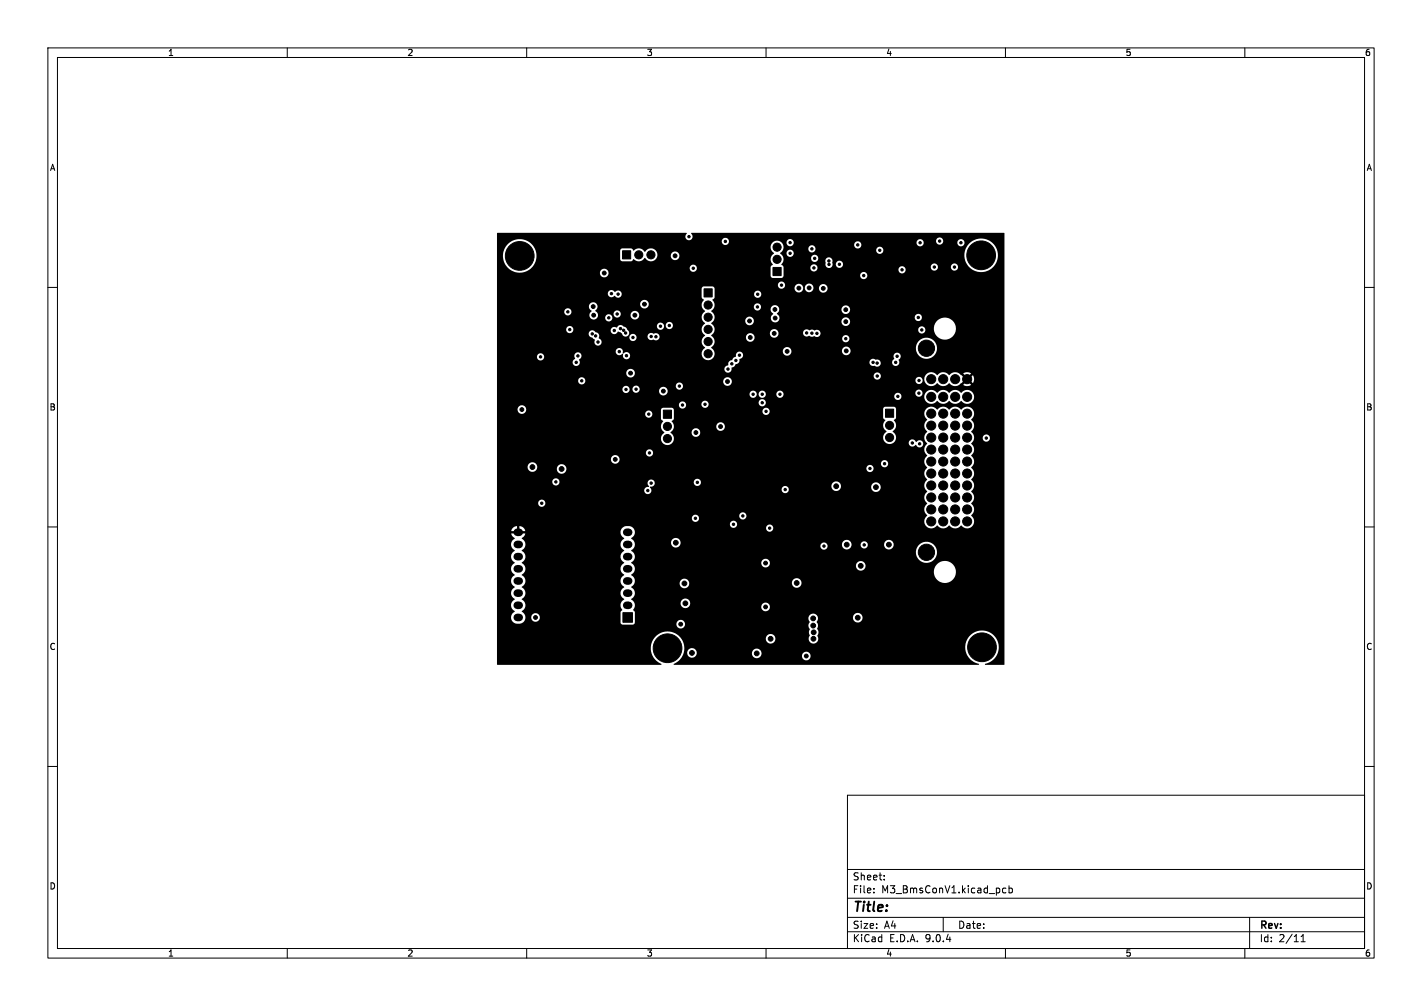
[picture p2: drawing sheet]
<svg xmlns="http://www.w3.org/2000/svg" width="297mm" height="210mm" viewBox="0 0 297 210" stroke-linecap="round" stroke-linejoin="round" font-family="sans-serif">
<defs><g id="words">
<text font-size="2.8" x="178" y="190.9">Title:</text>
<g font-size="2.1">
<text x="178" y="184">Sheet:</text>
<text x="178" y="186.7">File:</text>
<text x="184.1" y="186.7">M3_BmsConV1.kicad_pcb</text>
<text x="178" y="196.9">KiCad</text>
<text x="178" y="194.1">Size:</text>
<text x="184.7" y="194.1">A4</text>
<text x="185.7" y="196.9">E.D.A.</text>
<text x="193.3" y="196.9">9.0.4</text>
<text x="200" y="194.1">Date:</text>
<text x="263" y="194.3">Rev:</text>
<text x="263" y="196.9">Id:</text>
<text x="267.1" y="196.9">2/11</text>
</g>
<g font-size="1.8">
<text x="35" y="11.9">1</text>
<text x="85" y="11.9">2</text>
<text x="135" y="11.9">3</text>
<text x="185" y="11.9">4</text>
<text x="235" y="11.9">5</text>
<text x="285" y="11.9">6</text>
<text x="10.3" y="35.9">A</text>
<text x="285.4" y="35.9">A</text>
<text x="10.3" y="85.9">B</text>
<text x="285.3" y="85.9">B</text>
<text x="10.3" y="135.9">C</text>
<text x="285.3" y="135.9">C</text>
<text x="10.3" y="185.9">D</text>
<text x="285.3" y="185.9">D</text>
<text x="35" y="199.9">1</text>
<text x="85" y="199.9">2</text>
<text x="135" y="199.9">3</text>
<text x="185" y="199.9">4</text>
<text x="235" y="199.9">5</text>
<text x="285" y="199.9">6</text>
</g>
</g></defs>
<g fill="none" stroke="#000" stroke-width=".21">
<path d="M10 10h277v190h-277zM12 12h273v186h-273zM60 10v2M110 10v2M160 10v2M210 10v2M260 10v2M10 60h2M285 60h2M10 110h2M285 110h2M10 160h2"/>
<path d="M177 166h108v32h-108zM285 160h2M60 198v2M110 198v2M160 198v2M177 194.5h108M177 191.5h108M177 187.5h108M177 181.5h108M182.5 186.3v.1M182.5 185.5v.1M184.7 183.6v.1"/>
<path d="M184.7 182.8v.1M197 191.5v3M210 198v2M210.1 185.5l-.4-.1-.3 .3 .1 .6h.6M210.7 185.5l.5-.1 .3 .3-.2 .6h-.6M210.7 184.9v1.5M260 198v2M261 191.5v6.5M271.7 196.6h.9M271.7 195.5l.5-.4v1.5"/>
</g>
<g fill="#000" stroke="#000" stroke-width=".21">
<path d="M130 52.4h1.7v1.7h-1.7zM161.4 55.8h1.8v1.7h-1.8zM147 60.3h1.7v1.7h-1.7zM138.5 85.6h1.7v1.7h-1.7zM184.9 85.4h1.7v1.7h-1.7zM130.1 127.9h2v2h-2z"/>
<circle cx="106.3" cy="53.4" r=".4"/>
<circle cx="107" cy="55" r=".4"/>
<circle cx="107" cy="51.8" r=".4"/>
<circle cx="108.5" cy="53.4" r="3"/>
<circle cx="108.5" cy="51.2" r=".4"/>
<circle cx="108.5" cy="55.7" r=".4"/>
<circle cx="110.1" cy="55" r=".4"/>
<circle cx="110.1" cy="51.8" r=".4"/>
<circle cx="110.8" cy="53.4" r=".4"/>
<circle cx="126.2" cy="57" r=".4"/>
<circle cx="133.4" cy="53.2" r=".85"/>
<circle cx="136" cy="53.2" r=".85"/>
<circle cx="141" cy="53.4" r=".4"/>
<circle cx="143.9" cy="49.4" r=".25"/>
<circle cx="144.8" cy="56" r=".25"/>
<circle cx="151.5" cy="50.4" r=".25"/>
<circle cx="162.3" cy="51.6" r=".85"/>
<circle cx="162.3" cy="54.1" r=".85"/>
<circle cx="163.2" cy="59.5" r=".25"/>
<circle cx="165" cy="52.9" r=".25"/>
<circle cx="165" cy="50.7" r=".25"/>
<circle cx="169.6" cy="51.9" r=".25"/>
<circle cx="170" cy="55.9" r=".25"/>
<circle cx="170.2" cy="53.9" r=".25"/>
<circle cx="173.1" cy="54.5" r=".25"/>
<circle cx="173.1" cy="55.2" r=".25"/>
<circle cx="175.3" cy="55.2" r=".25"/>
<circle cx="179.2" cy="51.1" r=".25"/>
<circle cx="180.4" cy="57.5" r=".25"/>
<circle cx="183.7" cy="52.2" r=".25"/>
<circle cx="188.4" cy="56.3" r=".25"/>
<circle cx="192.2" cy="50.7" r=".25"/>
<circle cx="195.1" cy="55.7" r=".25"/>
<circle cx="196.3" cy="50.3" r=".25"/>
<circle cx="199.3" cy="55.8" r=".25"/>
<circle cx="200.7" cy="50.7" r=".25"/>
<circle cx="202.7" cy="53.3" r=".4"/>
<circle cx="203.3" cy="54.9" r=".4"/>
<circle cx="203.3" cy="51.7" r=".4"/>
<circle cx="204.9" cy="53.3" r="3"/>
<circle cx="204.9" cy="51" r=".4"/>
<circle cx="204.9" cy="55.6" r=".4"/>
<circle cx="206.5" cy="54.9" r=".4"/>
<circle cx="206.5" cy="51.7" r=".4"/>
<circle cx="207.2" cy="53.3" r=".4"/>
<circle cx="112.9" cy="74.5" r=".25"/>
<circle cx="118.6" cy="65.1" r=".25"/>
<circle cx="119" cy="68.8" r=".25"/>
<circle cx="120.4" cy="75.6" r=".25"/>
<circle cx="120.7" cy="74.3" r=".25"/>
<circle cx="121.5" cy="79.5" r=".25"/>
<circle cx="123.7" cy="69.7" r=".25"/>
<circle cx="123.9" cy="64" r=".4"/>
<circle cx="124" cy="65.8" r=".4"/>
<circle cx="124.4" cy="70.1" r=".25"/>
<circle cx="124.9" cy="71.4" r=".25"/>
<circle cx="127.1" cy="66.4" r=".25"/>
<circle cx="127.7" cy="61.3" r=".25"/>
<circle cx="128.3" cy="69" r=".25"/>
<circle cx="128.9" cy="65.6" r=".25"/>
<circle cx="129.1" cy="61.4" r=".25"/>
<circle cx="129.4" cy="73.4" r=".25"/>
<circle cx="129.6" cy="68.6" r=".25"/>
<circle cx="130.3" cy="68.9" r=".25"/>
<circle cx="130.7" cy="69.5" r=".25"/>
<circle cx="130.8" cy="74.3" r=".25"/>
<circle cx="131.7" cy="77.9" r=".4"/>
<circle cx="132.2" cy="70.4" r=".25"/>
<circle cx="132.6" cy="65.8" r=".4"/>
<circle cx="134.6" cy="63.5" r=".4"/>
<circle cx="136" cy="70.3" r=".25"/>
<circle cx="137" cy="70.3" r=".25"/>
<circle cx="137.9" cy="68.1" r=".25"/>
<circle cx="139.8" cy="67.9" r=".25"/>
<circle cx="147.9" cy="71.3" r=".85"/>
<circle cx="147.9" cy="68.8" r=".85"/>
<circle cx="147.9" cy="73.8" r=".85"/>
<circle cx="147.9" cy="66.2" r=".85"/>
<circle cx="147.9" cy="63.7" r=".85"/>
<circle cx="152" cy="79.6" r=".4"/>
<circle cx="152.1" cy="77" r=".25"/>
<circle cx="152.8" cy="75.9" r=".25"/>
<circle cx="153.7" cy="75.3" r=".25"/>
<circle cx="154.5" cy="74.1" r=".25"/>
<circle cx="156.5" cy="67" r=".4"/>
<circle cx="156.7" cy="70.4" r=".4"/>
<circle cx="158.2" cy="64.1" r=".25"/>
<circle cx="158.2" cy="61.4" r=".25"/>
<circle cx="159.9" cy="72.1" r=".4"/>
<circle cx="160.3" cy="68.4" r=".4"/>
<circle cx="161.7" cy="69.6" r=".4"/>
<circle cx="161.9" cy="64.6" r=".4"/>
<circle cx="161.9" cy="66.4" r=".4"/>
<circle cx="164.4" cy="73.4" r=".4"/>
<circle cx="166.9" cy="60.2" r=".4"/>
<circle cx="168.5" cy="69.5" r=".25"/>
<circle cx="169" cy="60.1" r=".4"/>
<circle cx="169.6" cy="69.6" r=".25"/>
<circle cx="170.6" cy="69.6" r=".25"/>
<circle cx="172" cy="60.2" r=".4"/>
<circle cx="174.9" cy="73.2" r=".4"/>
<circle cx="176.6" cy="64.7" r=".4"/>
<circle cx="176.6" cy="70.7" r=".25"/>
<circle cx="176.7" cy="67.1" r=".4"/>
<circle cx="176.7" cy="73.3" r=".4"/>
<circle cx="182.3" cy="75.6" r=".25"/>
<circle cx="183.2" cy="75.8" r=".25"/>
<circle cx="183.2" cy="78.5" r=".25"/>
<circle cx="187.1" cy="75.6" r=".25"/>
<circle cx="187.4" cy="74.4" r=".25"/>
<circle cx="191.8" cy="66.3" r=".25"/>
<circle cx="191.9" cy="79.4" r=".25"/>
<circle cx="192.5" cy="68.9" r=".25"/>
<circle cx="193.5" cy="72.7" r="1.7"/>
<circle cx="194.5" cy="79.1" r=".95"/>
<circle cx="197" cy="79.1" r=".95"/>
<circle cx="199.5" cy="79.1" r=".95"/>
<circle cx="202" cy="79.1" r=".95"/>
<circle cx="109" cy="85.5" r=".4"/>
<circle cx="111.2" cy="97.5" r=".5"/>
<circle cx="117.3" cy="97.9" r=".5"/>
<circle cx="122" cy="98" r=".5"/>
<circle cx="128.5" cy="95.9" r=".4"/>
<circle cx="130.8" cy="81.3" r=".25"/>
<circle cx="132.8" cy="81.3" r=".25"/>
<circle cx="135.5" cy="86.5" r=".25"/>
<circle cx="135.6" cy="94.5" r=".25"/>
<circle cx="138.5" cy="81.6" r=".4"/>
<circle cx="139.4" cy="91.6" r=".85"/>
<circle cx="139.4" cy="89" r=".85"/>
<circle cx="141.9" cy="80.6" r=".25"/>
<circle cx="142.5" cy="84.6" r=".25"/>
<circle cx="145.3" cy="90.3" r=".4"/>
<circle cx="147.2" cy="84.4" r=".25"/>
<circle cx="148.6" cy="81.1" r=".4"/>
<circle cx="148.7" cy="89.1" r=".4"/>
<circle cx="150.5" cy="89.1" r=".4"/>
<circle cx="157.3" cy="82.3" r=".25"/>
<circle cx="159.2" cy="84.1" r=".25"/>
<circle cx="159.2" cy="82.3" r=".25"/>
<circle cx="160" cy="85.9" r=".25"/>
<circle cx="162.9" cy="82.3" r=".25"/>
<circle cx="181.7" cy="97.8" r=".25"/>
<circle cx="184.7" cy="96.8" r=".25"/>
<circle cx="185.8" cy="88.8" r=".85"/>
<circle cx="185.8" cy="91.3" r=".85"/>
<circle cx="187.5" cy="82.7" r=".25"/>
<circle cx="190.6" cy="92.5" r=".25"/>
<circle cx="191.9" cy="82.1" r=".25"/>
<circle cx="192.1" cy="92.7" r=".25"/>
<circle cx="194.5" cy="96.3" r=".95"/>
<circle cx="194.5" cy="91.3" r=".95"/>
<circle cx="194.5" cy="93.8" r=".95"/>
<circle cx="194.5" cy="82.8" r=".95"/>
<circle cx="194.5" cy="88.8" r=".95"/>
<circle cx="194.5" cy="98.8" r=".95"/>
<circle cx="194.5" cy="86.3" r=".95"/>
<circle cx="197" cy="96.3" r=".95"/>
<circle cx="197" cy="91.3" r=".95"/>
<circle cx="197" cy="88.8" r=".95"/>
<circle cx="197" cy="98.8" r=".95"/>
<circle cx="197" cy="93.8" r=".95"/>
<circle cx="197" cy="82.8" r=".95"/>
<circle cx="197" cy="86.3" r=".95"/>
<circle cx="199.5" cy="91.3" r=".95"/>
<circle cx="199.5" cy="96.3" r=".95"/>
<circle cx="199.5" cy="88.8" r=".95"/>
<circle cx="199.5" cy="98.8" r=".95"/>
<circle cx="199.5" cy="93.8" r=".95"/>
<circle cx="199.5" cy="82.8" r=".95"/>
<circle cx="199.5" cy="86.3" r=".95"/>
<circle cx="202" cy="91.3" r=".95"/>
<circle cx="202" cy="96.3" r=".95"/>
<circle cx="202" cy="98.8" r=".95"/>
<circle cx="202" cy="82.8" r=".95"/>
<circle cx="202" cy="88.8" r=".95"/>
<circle cx="202" cy="93.8" r=".95"/>
<circle cx="202" cy="86.3" r=".95"/>
<circle cx="206" cy="91.5" r=".25"/>
<circle cx="113.2" cy="105" r=".25"/>
<circle cx="116.1" cy="100.6" r=".25"/>
<circle cx="135.3" cy="102.4" r=".25"/>
<circle cx="135.4" cy="116" r=".5"/>
<circle cx="136" cy="100.8" r=".25"/>
<circle cx="141.1" cy="113.3" r=".5"/>
<circle cx="143.5" cy="112.5" r=".5"/>
<circle cx="143.7" cy="119.6" r=".5"/>
<circle cx="145.2" cy="108.2" r=".25"/>
<circle cx="145.7" cy="100.7" r=".25"/>
<circle cx="153.2" cy="109.5" r=".25"/>
<circle cx="155.2" cy="107.7" r=".25"/>
<circle cx="159.9" cy="117.5" r=".4"/>
<circle cx="160.7" cy="110.2" r=".25"/>
<circle cx="164" cy="102.2" r=".25"/>
<circle cx="172.1" cy="114" r=".25"/>
<circle cx="174.6" cy="101.5" r=".5"/>
<circle cx="176.8" cy="113.7" r=".5"/>
<circle cx="179.8" cy="118.1" r=".5"/>
<circle cx="180.5" cy="113.7" r=".25"/>
<circle cx="182.9" cy="101.7" r=".5"/>
<circle cx="185.7" cy="113.7" r=".5"/>
<circle cx="193.5" cy="115.3" r="1.7"/>
<circle cx="194.5" cy="103.8" r=".95"/>
<circle cx="194.5" cy="108.8" r=".95"/>
<circle cx="194.5" cy="106.3" r=".95"/>
<circle cx="194.5" cy="101.3" r=".95"/>
<circle cx="197" cy="103.8" r=".95"/>
<circle cx="197" cy="108.8" r=".95"/>
<circle cx="197" cy="106.3" r=".95"/>
<circle cx="197" cy="101.3" r=".95"/>
<circle cx="199.5" cy="103.8" r=".95"/>
<circle cx="199.5" cy="108.8" r=".95"/>
<circle cx="199.5" cy="101.3" r=".95"/>
<circle cx="199.5" cy="106.3" r=".95"/>
<circle cx="202" cy="103.8" r=".95"/>
<circle cx="202" cy="108.8" r=".95"/>
<circle cx="202" cy="106.3" r=".95"/>
<circle cx="202" cy="101.3" r=".95"/>
<circle cx="111.9" cy="128.9" r=".4"/>
<circle cx="135.8" cy="126.1" r=".5"/>
<circle cx="136.1" cy="121" r=".5"/>
<circle cx="136.5" cy="130.6" r=".4"/>
<circle cx="137.2" cy="135.3" r=".4"/>
<circle cx="137.8" cy="136.9" r=".4"/>
<circle cx="137.8" cy="133.7" r=".4"/>
<circle cx="139.4" cy="135.3" r="3"/>
<circle cx="139.4" cy="133.1" r=".4"/>
<circle cx="139.4" cy="137.6" r=".4"/>
<circle cx="141" cy="136.9" r=".4"/>
<circle cx="141" cy="133.7" r=".4"/>
<circle cx="141.7" cy="135.3" r=".4"/>
<circle cx="142.2" cy="130.3" r=".4"/>
<circle cx="143" cy="121.8" r=".5"/>
<circle cx="143.1" cy="126" r=".5"/>
<circle cx="144.5" cy="136.3" r=".5"/>
<circle cx="158.1" cy="136.4" r=".5"/>
<circle cx="159.9" cy="126.7" r=".4"/>
<circle cx="161" cy="133.4" r=".5"/>
<circle cx="161.1" cy="131.7" r=".5"/>
<circle cx="166.4" cy="121.7" r=".5"/>
<circle cx="168.4" cy="136.9" r=".4"/>
<circle cx="169.8" cy="129.1" r=".5"/>
<circle cx="169.8" cy="130.6" r=".5"/>
<circle cx="169.9" cy="133.4" r=".5"/>
<circle cx="169.9" cy="132" r=".5"/>
<circle cx="179.1" cy="129" r=".5"/>
<circle cx="202.8" cy="135.1" r=".4"/>
<circle cx="203.5" cy="133.5" r=".4"/>
<circle cx="203.5" cy="136.7" r=".4"/>
<circle cx="205.1" cy="135.1" r="3"/>
<circle cx="205.1" cy="137.4" r=".4"/>
<circle cx="205.1" cy="132.9" r=".4"/>
<circle cx="206.7" cy="133.5" r=".4"/>
<circle cx="206.7" cy="136.7" r=".4"/>
<circle cx="207.4" cy="135.1" r=".4"/>
</g>
<g fill="none" stroke="#000" stroke-width="1.6">
<path d="M108 118.7h.4M108 116.2h.4M108 113.7h.4M108 111.1h.4M130.9 118.7h.4M130.9 116.2h.4M130.9 113.7h.4M130.9 111.1h.4M108 126.4h.4M108 123.8h.4M108 121.3h.4M108 128.9h.4"/>
<path d="M130.9 126.4h.4M130.9 123.8h.4M130.9 121.3h.4"/>
</g>
<path d="M103.8 48.7l39.5-.1 .2 .1-.2 .2a.75 .75 0 0 0 .1 1.1 .75 .75 0 0 0 1.1-.1 .75 .75 0 0 0-.1-1.1l.1-.2 65.3 .1v90l-.1 .1h-3.9l-.1-.1a3.5 3.5 0 0 0 2.8-4.7 3.5 3.5 0 0 0-5.1-1.9 3.5 3.5 0 0 0-.9 5.4 3.7 3.7 0 0 0 2 1.1l-.1 .2h-63.6v-.2a3.5 3.5 0 0 0 2-2.2h.7l.1 .2a1 1 0 0 0 1 .7 1 1 0 0 0 .9-.8h11.5l.1 .2a1 1 0 0 0 .9 .7 1 1 0 0 0 .9-.5h8.6v.1a.9 .9 0 0 0 1.4 .7 .9 .9 0 0 0 0-1.5 .9 .9 0 0 0-1.4 .7l-8.5-.1a1 1 0 0 0-.8-1.4 1 1 0 0 0-1.2 1.1l-11.5-.1a1.01 1.01 0 0 0-1-1.1 1.01 1.01 0 0 0-1 1.1h-.7v-.2a3.5 3.5 0 0 0-.4-2.8h17.5l.1 .2a1.01 1.01 0 0 0 1.6 .5 1.01 1.01 0 0 0-.3-1.7 1.01 1.01 0 0 0-1.4 1h-17.5l-.1-.1a3.5 3.5 0 0 0-5.7-.1 3.5 3.5 0 0 0 1.6 5.5l-.2 .1h-34.1l-.1-25.2h2.9l.2 .7 .6 .7a1.39 1.39 0 0 0 0 2.5 1.42 1.42 0 0 0-.8 1.2 1.42 1.42 0 0 0 .8 1.3 1.42 1.42 0 0 0-.8 1.3 1.42 1.42 0 0 0 .8 1.3 1.42 1.42 0 0 0-.8 1.2 1.42 1.42 0 0 0 .8 1.3 1.42 1.42 0 0 0-.8 1.3 1.42 1.42 0 0 0 .8 1.2 1.34 1.34 0 0 0-.8 1.5 1.34 1.34 0 0 0 1.2 1.1h.8l.6-.3 .3-.5 .1-.6h1.2a.9 .9 0 0 0 1.3 .9 .9 .9 0 0 0 .3-1.5 .9 .9 0 0 0-1.5 .4l-.1 .2h-1.2l-.1-.6-.6-.6a1.43 1.43 0 0 0 0-2.5 1.42 1.42 0 0 0 .7-1.3 1.42 1.42 0 0 0-.7-1.3 1.42 1.42 0 0 0 .7-1.2 1.42 1.42 0 0 0-.7-1.3 1.42 1.42 0 0 0 .7-1.3 1.42 1.42 0 0 0-.7-1.2 1.42 1.42 0 0 0 .7-1.3 1.42 1.42 0 0 0-.7-1.3 1.42 1.42 0 0 0 .7-1.2 1.42 1.42 0 0 0-.7-1.3l.4-.4 .3-.6h-1v-.4h20.9v.2a1.42 1.42 0 0 0 .8 1.1v.2a1.39 1.39 0 0 0 0 2.4 1.42 1.42 0 0 0-.8 1.3 1.42 1.42 0 0 0 .8 1.3 1.42 1.42 0 0 0-.8 1.2 1.42 1.42 0 0 0 .8 1.3 1.42 1.42 0 0 0-.8 1.3 1.42 1.42 0 0 0 .8 1.3 1.42 1.42 0 0 0-.8 1.2 1.42 1.42 0 0 0 .8 1.3 1.46 1.46 0 0 0-.4 2.3l-.4 .4v2.1l.4 .5h2.1l.4-.2h8.8v.2a.9 .9 0 0 0 1.4 .7 .9 .9 0 0 0 0-1.6 .9 .9 0 0 0-1.4 .7h-8.8l.1-1h36.2l.2 .4a.44 .44 0 0 1-.1 .7l.1 .8a.55 .55 0 0 1-.1 .8l.1 .4a.72 .72 0 0 1-.1 1 1.03 1.03 0 0 0 1.4 1 1.03 1.03 0 0 0 .4-1.7 1.28 1.28 0 0 0 0-1.4l.2-.7-.3-.7 .2-.8h7.3l.1 .2a1.01 1.01 0 0 0 1.6 .5 1.01 1.01 0 0 0-.3-1.7 1.01 1.01 0 0 0-1.4 1h-7.3a1.01 1.01 0 0 0-1.1-.9 1.01 1.01 0 0 0-.9 1.1h-36.2v-1.4l-.4-.5a1.31 1.31 0 0 0 .4-1.3h9.5l.1 .2a1 1 0 0 0 1.7 .4h15.1v.2a.9 .9 0 0 0 1.4 .7 .9 .9 0 0 0 0-1.6 .9 .9 0 0 0-1.4 .7h-15.1a1.01 1.01 0 0 0-.5-1.6 1.01 1.01 0 0 0-1.3 1h-9.5l-.3-.5-.5-.4a1.42 1.42 0 0 0 .8-1.3 1.42 1.42 0 0 0-.8-1.3l.6-.6h9.5a1 1 0 0 0 1.1 .9 1 1 0 0 0 1-1h21.4v.2a1.01 1.01 0 0 0 1.7 .4 1.01 1.01 0 0 0-.3-1.6 1.01 1.01 0 0 0-1.4 1l-21.4-.1a1.01 1.01 0 0 0-1.1-.9 1.01 1.01 0 0 0-1 1.1h-9.5l.2-.5-.1-.6-.7-.8 .7-.8h62.5v.4a2.31 2.31 0 0 0 3.5 1.8 2.31 2.31 0 0 0 0-4 2.31 2.31 0 0 0-3.5 1.8h-62.5a1.66 1.66 0 0 0-.7-1.7h27.2v.1a.9 .9 0 0 0 .6 .8 .9 .9 0 0 0 .9-.2h18.3v.2a1.01 1.01 0 0 0 1.7 .5 1.01 1.01 0 0 0-.4-1.7 1.01 1.01 0 0 0-1.3 1h-18.3l.1-.1a.9 .9 0 0 0-.4-1.4 .9 .9 0 0 0-1.2 .8h-27.2a1.38 1.38 0 0 0 .3-2.3h59.2v.2a2.21 2.21 0 0 0 3.3 1.8 2.21 2.21 0 0 0 0-3.8 2.21 2.21 0 0 0-3.3 1.8h-59.2l-.3-.3 .2-.1a1.29 1.29 0 0 0 .6-1.4h7.5l.1 .2a1 1 0 0 0 1.6 .5h29.5l.1 .1a.75 .75 0 0 0 .9 .5 .75 .75 0 0 0 .5-.9h3l.1 .2a1.01 1.01 0 0 0 1 .7 1.01 1.01 0 0 0 .9-.9h1.9l.1 .2a.75 .75 0 0 0 .8 .5 .75 .75 0 0 0 .7-.7h3.3l.1 .2a1.01 1.01 0 0 0 1.6 .4 1.01 1.01 0 0 0-.3-1.6 1.01 1.01 0 0 0-1.4 1h-3.3v-.1a.75 .75 0 0 0-.9-.7 .75 .75 0 0 0-.7 .8h-1.8a1.01 1.01 0 0 0-1.1-1.1 1.01 1.01 0 0 0-1 1.1h-3a.75 .75 0 0 0-.8-.5 .75 .75 0 0 0-.7 .8h-29.5l.1-.2a1.01 1.01 0 0 0-.5-1.6 1.01 1.01 0 0 0-1.3 1.1h-7.5l-.3-.6-.5-.4a1.4 1.4 0 0 0 .5-2.1h27.7v.2a.75 .75 0 0 0 1.3 .3 .75 .75 0 0 0-.3-1.3 .75 .75 0 0 0-1 .8h-27.7l-.5-.4-1-.1a1.3 1.3 0 0 0-1.2 1.2h-20.9v-.1h1a1.29 1.29 0 0 0-1.2-1.1v.9h-.5l-.1-.9a1.3 1.3 0 0 0-1.1 1.1h1v.5h-1l.2 .6 .5 .4-.6 .6-.2 .6h-2.9v-4.1h48.6a.75 .75 0 0 0 1.2 .6 .75 .75 0 0 0 0-1.3 .75 .75 0 0 0-1.2 .6v.1h-48.6v-1.2h40.7a.75 .75 0 0 0 1 .6 .75 .75 0 0 0 .4-1.1h8.5v.1a.75 .75 0 0 0 1.3 .4 .75 .75 0 0 0-.3-1.3 .75 .75 0 0 0-1 .8l-8.6-.1a.75 .75 0 0 0-.8-.2 .75 .75 0 0 0-.5 .8h-40.7v-3.2h8.6v.2a.75 .75 0 0 0 1.3 .3 .75 .75 0 0 0-.3-1.3 .75 .75 0 0 0-1 .8h-8.6v-2.6h30.7l.1 .1a.75 .75 0 0 0 .9 .5 .75 .75 0 0 0 .5-.8h27.2l.1 .1a.75 .75 0 0 0 1.1 .4 .75 .75 0 0 0 .1-1.2h9.1l.1 .2a1 1 0 0 0 .9 .7 1 1 0 0 0 1-.7h6.3l.1 .2a1.01 1.01 0 0 0 1.6 .4 1.01 1.01 0 0 0-.3-1.6 1.01 1.01 0 0 0-1.4 1h-6.3a1.01 1.01 0 0 0-.9-1.3 1.01 1.01 0 0 0-1.1 1.1l-9.2-.1a.75 .75 0 0 0-1.2 .8h-27.2l-.3-.6 .4-.1a.75 .75 0 0 0 .7-.8h8.1v.1a.75 .75 0 0 0 1.3 .4 .75 .75 0 0 0-.3-1.3 .75 .75 0 0 0-1 .8h-8.1l-.1-.2a.78 .78 0 0 0-1.2-.3 .78 .78 0 0 0 .1 1.3h-.2a.75 .75 0 0 0-.9 .9h-30.7v-1.8h11.5l.1 .1a.75 .75 0 0 0 1.2 .4 .75 .75 0 0 0-.2-1.3 .75 .75 0 0 0-1.1 .8h-11.5v-3.1h6.4v.2a1 1 0 0 0 .9 .7 1 1 0 0 0 1-.5h4.2v.2a1 1 0 0 0 1.2 .7 1 1 0 0 0 .8-1h62.6l.1 .1a.75 .75 0 0 0 1.2 .4 .75 .75 0 0 0-.2-1.3 .75 .75 0 0 0-1.1 .8l-62.6-.1a1.01 1.01 0 0 0-1.1-.9 1.01 1.01 0 0 0-.9 1.1h-4.2l.1-.6-.2-.5h72v.1a.75 .75 0 0 0 1.3 .4 .75 .75 0 0 0-.3-1.3 .75 .75 0 0 0-1 .8h-72a1.01 1.01 0 0 0-1.2-.3 1.01 1.01 0 0 0-.6 1h-6.4v-1.8h23.8v.2a.9 .9 0 0 0 1.4 .7 .9 .9 0 0 0 0-1.6 .9 .9 0 0 0-1.4 .7h-23.8v-1.2h31.1v.2a.75 .75 0 0 0 1.3 .3 .75 .75 0 0 0-.3-1.3 .75 .75 0 0 0-1 .8h-31.1v-8.1h30.9l.1 .2a.75 .75 0 0 0 1.2 .3 .75 .75 0 0 0-.2-1.3 .75 .75 0 0 0-1.1 .8h-30.9v-1.1h4.3v.2a.9 .9 0 0 0 .9 .8 .9 .9 0 0 0 .9-.8h28.1l.1 1.8 .4 .5a1.57 1.57 0 0 0 .3 2.4 1.38 1.38 0 0 0-.4 2.1 1.38 1.38 0 0 0 2.1 0 1.38 1.38 0 0 0-.5-2.1l4.4-.1a.9 .9 0 0 0 1.3 .9 .9 .9 0 0 0 .3-1.5 .9 .9 0 0 0-1.5 .4l-.1 .2h-4.3l.5-.5 .2-.7h8.8a.9 .9 0 0 0 1.2 .9 .9 .9 0 0 0 .3-1.5 .9 .9 0 0 0-1.5 .4v.2h-8.8l-.5-1.1 .4-.5 .1-1.5h18.4l.1 .2a.75 .75 0 0 0 1.1 .4 .75 .75 0 0 0 .1-1.1h23.9l.1 1.8 .4 .4a1.57 1.57 0 0 0 .3 2.5 1.38 1.38 0 0 0-.6 1.8 1.38 1.38 0 0 0 1.8 .6h3.4v.2a.82 .82 0 0 0 1.5 .2 .79 .79 0 0 0 1.2 .4 .79 .79 0 0 0 .1-1.2 .79 .79 0 0 0-1.3 .2 .79 .79 0 0 0-.9-.6 .79 .79 0 0 0-.6 .8h-3.4h.1a1.42 1.42 0 0 0-.1-2.4 1.52 1.52 0 0 0 .3-2.4l.4-.5 .1-1h5.8l.2 .7 .5 .7a1.65 1.65 0 0 0 0 2.5 1.58 1.58 0 0 0 0 2.5 1.58 1.58 0 0 0 0 2.5 1.58 1.58 0 0 0 0 2.5 1.58 1.58 0 0 0 0 2.5 1.58 1.58 0 0 0 0 2.5 1.58 1.58 0 0 0 0 2.5 1.58 1.58 0 0 0 0 2.5 1.5 1.5 0 0 0-.2 2.3 1.5 1.5 0 0 0 2.3-.2 1.57 1.57 0 0 0 2.5 0 1.57 1.57 0 0 0 2.5 0 1.5 1.5 0 0 0 2.3 .2 1.5 1.5 0 0 0-.3-2.3 1.58 1.58 0 0 0 0-2.5 1.58 1.58 0 0 0 0-2.5 1.58 1.58 0 0 0 0-2.5 1.58 1.58 0 0 0 0-2.5 1.58 1.58 0 0 0 0-2.5 1.58 1.58 0 0 0 0-2.5l.4-.5 .2-.6h1.8l.1 .2a.75 .75 0 0 0 1.2 .3 .75 .75 0 0 0-.2-1.3 .75 .75 0 0 0-1.1 .8h-1.7a1.82 1.82 0 0 0-.7-1.4 1.58 1.58 0 0 0 0-2.5 1.5 1.5 0 0 0 .2-2.3 1.5 1.5 0 0 0-2.3 .2 1.57 1.57 0 0 0-2.5 0 1.57 1.57 0 0 0-2.5 0 1.48 1.48 0 0 0-1.6-.6 1.48 1.48 0 0 0-1.1 1.3h-5.8l-.1-.9-.4-.4h-1.9l-.4 .5-23.9-.1a.75 .75 0 0 0-.9-.1 .75 .75 0 0 0-.4 .7h-18.4l-.1-.5-.4-.3h-1.9l-.4 .5h-28.1l-.2-.7-.5-.3h32.6a.75 .75 0 0 0 .8 .7 .75 .75 0 0 0 .7-.8h3.2v.1a.75 .75 0 0 0 1 .5 .75 .75 0 0 0 .5-1h10.4l.1 .2a.75 .75 0 0 0 1.2 .3 .75 .75 0 0 0-.2-1.2 .75 .75 0 0 0-1.1 .7l-10.5-.1a.75 .75 0 0 0-.9-.3 .75 .75 0 0 0-.5 .8h-3.2v-.2a.75 .75 0 0 0-.9-.5 .75 .75 0 0 0-.6 .8h-32.7a.9 .9 0 0 0-1 .8h-4.3v-4h26.2v.1a.75 .75 0 0 0 .8 .5 .75 .75 0 0 0 .7-.7h.6v.2a.75 .75 0 0 0 .7 .5 .75 .75 0 0 0 .7-.4h4.1v.1a.9 .9 0 0 0 1.5 .7h17.4l.1 .1a.75 .75 0 0 0 .8 .6 .75 .75 0 0 0 .7-.7h.3l.1 .1a.75 .75 0 0 0 .8 .6 .75 .75 0 0 0 .7-.7h2.1l.1 .1a.75 .75 0 0 0 1.2 .3h23.4v.2a.75 .75 0 0 0 1.2 .4 .75 .75 0 0 0 0-1.3h3.2v.2a.75 .75 0 0 0 1.1 .4h.7v.3a1.51 1.51 0 0 0 1.2 1.3 1.51 1.51 0 0 0 1.6-.6 1.57 1.57 0 0 0 2.5 0 1.57 1.57 0 0 0 2.5 0 1.48 1.48 0 0 0 2.2 .2 1.48 1.48 0 0 0-.1-2.2 1.48 1.48 0 0 0-2.2 .3 1.57 1.57 0 0 0-2.5 0 1.57 1.57 0 0 0-2.5 0 1.48 1.48 0 0 0-1.6-.6 1.48 1.48 0 0 0-1.1 1.3h-.7h.1a.75 .75 0 0 0-.2-1.3 .75 .75 0 0 0-1 .7h-3.3a.75 .75 0 0 0-1.1 .7h-23.3a.75 .75 0 0 0-.4-1.2 .75 .75 0 0 0-1 .8h-2.1v-.2a.75 .75 0 0 0-.9-.7 .75 .75 0 0 0-.7 .9h-.3v-.2a.75 .75 0 0 0-.9-.7 .75 .75 0 0 0-.7 .9l-17.4-.1a.9 .9 0 0 0-.1-1.4 .9 .9 0 0 0-1.4 .7h-4.1l.1-.6-.3-.3h7.8a.75 .75 0 0 0 1.2 .5 .75 .75 0 0 0 0-1.2 .75 .75 0 0 0-1.2 .5v.2l-7.8-.1a.75 .75 0 0 0-.8 0 .75 .75 0 0 0-.4 .7l-.6-.1a.75 .75 0 0 0-.8-.7 .75 .75 0 0 0-.7 .9h-26.2v-1.8h16.9l.1 .1a.75 .75 0 0 0 .8 .5 .75 .75 0 0 0 .7-.6h28.7v.1a.9 .9 0 0 0 1.1 .8 .9 .9 0 0 0 .7-1h38.4v.1a.75 .75 0 0 0 1.1 .5 .75 .75 0 0 0 .3-1.1h.4v.3a1.51 1.51 0 0 0 1.2 1.3 1.51 1.51 0 0 0 1.6-.6 1.57 1.57 0 0 0 2.5 0 1.6 1.6 0 0 0 2.5 0l.6-.6 .4 .4-.6 .6a1.44 1.44 0 0 0 1.6-.1l-.6-.5 .4-.4 .6 .5a1.44 1.44 0 0 0 0-1.6l-.6 .6-.4-.4 .6-.6a1.44 1.44 0 0 0-1.6 .1l.6 .5-.4 .4-.6-.6a1.61 1.61 0 0 0-2.6 0 1.57 1.57 0 0 0-2.5 0 1.48 1.48 0 0 0-1.6-.6 1.48 1.48 0 0 0-1.1 1.3l-.5-.1a.75 .75 0 0 0-.8-.2 .75 .75 0 0 0-.5 .8h-38.4v-.1a.9 .9 0 0 0-.9-.7 .9 .9 0 0 0-.9 .9h-28.7v-.2a.75 .75 0 0 0-.9-.7 .75 .75 0 0 0-.7 .9h-16.9v-1.8h27v.2a.9 .9 0 0 0 .6 .7 .9 .9 0 0 0 .9-.1h50.2v.1a.75 .75 0 0 0 1.2 .4 .75 .75 0 0 0-.2-1.3 .75 .75 0 0 0-1 .8h-50.2l.3-.8-.4-.7h19.1v.2a.8 .8 0 0 0 1 .4 .8 .8 0 0 0 .5-1l.5-.2 .3-.5 .7-.3h27.3a.94 .94 0 0 0 1.1 .7 .75 .75 0 0 0 .9 .1 .75 .75 0 0 0 .4-.8h2.3l.1 .2a.79 .79 0 0 0 1.1 .4 .79 .79 0 0 0 .2-1.2v-.1a.78 .78 0 0 0 .2-1.1 .78 .78 0 0 0-1.1-.1 .78 .78 0 0 0 0 1.1l-.4 .4-.1 .4h-2.3l-.1-.1a.91 .91 0 0 0-1.1-.5 .75 .75 0 0 0-.8-.1 .75 .75 0 0 0-.4 .7h-27.3l.2-.4a.42 .42 0 0 1 0-.4 .42 .42 0 0 1 .4-.2 .78 .78 0 0 0-.4-1.3 .78 .78 0 0 0-.8 1.1 .84 .84 0 0 0-.8 .7h-.1a.86 .86 0 0 0-.7 1.1h-.1a.75 .75 0 0 0-.7 .8h-19.2a.9 .9 0 0 0-1.3 .7h-27v-2.1h15.8v.2a.79 .79 0 0 0 1.2 .4 .79 .79 0 0 0 .1-1.3 .77 .77 0 0 0 .5-1 .77 .77 0 0 0-1.2-.3 .77 .77 0 0 0-.1 1.1l-.4 .5-.1 .4h-15.8v-1.1h8.3l.1 .1a.75 .75 0 0 0 1.2 .4 .75 .75 0 0 0-.2-1.3 .75 .75 0 0 0-1.1 .8h-8.3v-1.1h24.8v.1a.85 .85 0 0 0 1.5 .2 .88 .88 0 0 0 1 1.2 .79 .79 0 0 0 .3-1.3 .79 .79 0 0 0-1.3 .1 .87 .87 0 0 0-.3-.9 .87 .87 0 0 0-.9-.1l-.3 .7h-24.8v-3.7h19.1a.9 .9 0 0 0 .9 .7l.5 .4a.76 .76 0 0 0 .2 1.2 .76 .76 0 0 0 1.1-.4 .76 .76 0 0 0-.5-1l-.1-.2h6.4l.1 .2a.75 .75 0 0 0 .9 .5 .75 .75 0 0 0 .5-.9h2.3l.1 .2a.9 .9 0 0 0 1.2 .4 .78 .78 0 0 0 1.1-.2 .78 .78 0 0 0-.1-1 .78 .78 0 0 0-1 0 .75 .75 0 0 0-.9-.1 .75 .75 0 0 0-.4 .7l-2.3-.1a.75 .75 0 0 0-.8-.5 .75 .75 0 0 0-.7 .8h-6.4a.8 .8 0 0 0-.7-1.2l-.2-.2h3.4a.81 .81 0 0 0 .8 .6 .81 .81 0 0 0 .8-.5 1.32 1.32 0 0 1 1.1 .9 .8 .8 0 0 0 1.1-.3 .8 .8 0 0 0-.3-1.1l-.3-.3-.5-.2h7v.1a.75 .75 0 0 0 .9 .5 .75 .75 0 0 0 .6-.8h.3l.1 .2a.75 .75 0 0 0 1.2 .3 .75 .75 0 0 0-.2-1.3 .75 .75 0 0 0-1.1 .8h-.3v-.1a.75 .75 0 0 0-.9-.5 .75 .75 0 0 0-.6 .8h-7a.82 .82 0 0 0-1.4 .2h-.1a.75 .75 0 0 0-.8 0 .75 .75 0 0 0-.4 .7l-3.4-.1a.75 .75 0 0 0-1.2 .8h-19.1v-.9h14.4l.1 .1a.75 .75 0 0 0 1.2 .4 .75 .75 0 0 0-.2-1.3 .75 .75 0 0 0-1.1 .8h-14.4v-3.7h14l.1 .1a.75 .75 0 0 0 1.2 .4 .75 .75 0 0 0-.2-1.3 .75 .75 0 0 0-1.1 .8h-14v-1.3h19.2l.1 .5 .5 .5a.93 .93 0 0 0-.4 1.4 .93 .93 0 0 0 1.4 .1h1.8v.2a.75 .75 0 0 0 1.3 .3 .75 .75 0 0 0-.4-1.3h.8l.1 .2a.75 .75 0 0 0 .7 .5 .75 .75 0 0 0 .7-.6h2.1v.2a.9 .9 0 0 0 1.4 .7 .9 .9 0 0 0 0-1.6 .9 .9 0 0 0-1.4 .7h-2.1a.75 .75 0 0 0-.7-.9 .75 .75 0 0 0-.8 .8h-.9a.75 .75 0 0 0-.8 .8h-1.8l.3-.5a1.13 1.13 0 0 0-.6-1 .98 .98 0 0 0 .3-1.5h9.1v.2a.9 .9 0 0 0 1.4 .7 .9 .9 0 0 0 0-1.6 .9 .9 0 0 0-1.4 .7h-9.1l-.1-.1a.9 .9 0 0 0-1.5 .6h-19.2v-2.5h23.1l.1 .1a.84 .84 0 0 0 1.4 .3 .79 .79 0 0 0 1.2 .1 .79 .79 0 0 0 0-1.2 .79 .79 0 0 0-1.2 .2 .77 .77 0 0 0-.9-.3 .77 .77 0 0 0-.6 .8h-23.1v-1.2h42.7l.1 1.9 .4 .4a1.57 1.57 0 0 0 .3 2.5 1.48 1.48 0 0 0 0 2.5 1.48 1.48 0 0 0 0 2.5 1.48 1.48 0 0 0 0 2.6 1.37 1.37 0 0 0-.7 1.8 1.37 1.37 0 0 0 1.8 .7 1.37 1.37 0 0 0 .7-1.8h14.4v.1a.9 .9 0 0 0 1 .8 .9 .9 0 0 0 .8-1h10.5v.1a.9 .9 0 0 0 1.4 .7 .9 .9 0 0 0 .1-1.4h14v.2a2.21 2.21 0 0 0 3.3 1.8 2.21 2.21 0 0 0 0-3.8 2.21 2.21 0 0 0-3.3 1.8h-14a.9 .9 0 0 0-1.5 .6l-10.5-.1a.9 .9 0 0 0-1-.7 .9 .9 0 0 0-.8 .9h-14.4l-.6-.7a1.63 1.63 0 0 0 .4-2.2h6.9v.1a.9 .9 0 0 0 .8 .8 .9 .9 0 0 0 .9-.5h18.4v.1a.75 .75 0 0 0 1.3 .4 .75 .75 0 0 0-.3-1.3 .75 .75 0 0 0-1 .8l-18.3-.1a.9 .9 0 0 0-.7-1.1 .9 .9 0 0 0-1.1 .8h-6.9l-.4-.4 .5-.5h11.8v.2a.9 .9 0 0 0 1 .8 .9 .9 0 0 0 .8-.9h5.1l.1 .1a.98 .98 0 0 0 1.3 .4l.4 .2 .5-.1a.79 .79 0 0 0 1.2-.1 .79 .79 0 0 0-.2-1.2h20.8v.2a.75 .75 0 0 0 1.1 .5 .75 .75 0 0 0 .2-1.2h1.9v.4a2.31 2.31 0 0 0 3.5 1.8 2.31 2.31 0 0 0 0-4 2.31 2.31 0 0 0-3.5 1.8h-1.9a.75 .75 0 0 0-.9-.2 .75 .75 0 0 0-.4 .7l-21.2-.1-.5 .2a.96 .96 0 0 0-1.1 0v-.1a.75 .75 0 0 0-.9-.1 .75 .75 0 0 0-.4 .8l-5.1-.1a.9 .9 0 0 0-.9-.8 .9 .9 0 0 0-.9 .8h-11.8a1.48 1.48 0 0 0-.5-2l.6-.6h6.5a.9 .9 0 0 0 1.3 .9 .9 .9 0 0 0 .3-1.5 .9 .9 0 0 0-1.5 .4l-.1 .2h-6.5a1.51 1.51 0 0 0-.6-2l.7-.8h8.2a.75 .75 0 0 0 .6 .7 .75 .75 0 0 0 .8-.3h2.1l.2 .5 .4 .5a.93 .93 0 0 0-.4 1.4 .93 .93 0 0 0 1.4 .2h13.2v.1a.9 .9 0 0 0 1.5 .7 .9 .9 0 0 0-.1-1.6h13.9l.1 .2a.75 .75 0 0 0 1.2 .3 .75 .75 0 0 0-.2-1.2 .75 .75 0 0 0-1.1 .7h-14a.9 .9 0 0 0-1.3 .8h-13.2l.3-.8-.2-.5-.4-.3 .4-.5 .2-.4h12.9v.1a.9 .9 0 0 0 1.4 .7 .9 .9 0 0 0 0-1.5 .9 .9 0 0 0-1.4 .7l-12.9-.1a.9 .9 0 0 0-1-.8 .9 .9 0 0 0-.9 .8h-2.1a.75 .75 0 0 0-.4-1.2 .75 .75 0 0 0-1 .8h-8.2v-.7l-.4-.8 .4-.4 .1-.7h8.2a.75 .75 0 0 0 1.1 .6 .75 .75 0 0 0 0-1.3 .75 .75 0 0 0-1.1 .6v.1h-8.2l-.1-1.3-.4-.4h-1.9l-.4 .4h-42.7v-.6h58.7a.75 .75 0 0 0 .5 .6 .75 .75 0 0 0 .8-.1h2.1v.1a.9 .9 0 0 0 1.1 .8 .9 .9 0 0 0 .7-1h.4v.2a.9 .9 0 0 0 .9 .8 .9 .9 0 0 0 .9-.9h1.1v.2a.9 .9 0 0 0 1.4 .7 .9 .9 0 0 0 0-1.6 .9 .9 0 0 0-1.4 .7l-1.1-.1a.9 .9 0 0 0-.9-.8 .9 .9 0 0 0-.9 .8h-.4v-.1a.9 .9 0 0 0-.9-.7 .9 .9 0 0 0-.9 .9l-2.1-.1a.75 .75 0 0 0-.4-1.2 .75 .75 0 0 0-.9 .8h-58.7v-6.3h1.2v.3a3.5 3.5 0 0 0 3.9 3.3h16.4v.2a.9 .9 0 0 0 1.4 .7 .9 .9 0 0 0 0-1.6 .9 .9 0 0 0-1.4 .7h-16.4l1.1-.3 .8-.5h33.2l.1 .1a.75 .75 0 0 0 1.2 .4 .75 .75 0 0 0-.2-1.3 .75 .75 0 0 0-1.1 .8h-33.2l.3-.3a3.5 3.5 0 0 0 .8-3.5h17.6v1.9l.3 .3h2l.5-.4a1.57 1.57 0 0 0 2.4-.3 1.4 1.4 0 0 0 1.5 .7 1.4 1.4 0 0 0 1.1-1.2h2.8v.2a.9 .9 0 0 0 1.4 .7 .9 .9 0 0 0 0-1.6 .9 .9 0 0 0-1.4 .7h-2.8a1.4 1.4 0 0 0-1-1.4 1.4 1.4 0 0 0-1.6 .7 1.52 1.52 0 0 0-2.4-.3l-.5-.5-1.9 .1-.4 .4h-17.6l-.4-.8h49.4l.2 .8 .6 .5a1.68 1.68 0 0 0-.7 1.7l.4 .7-.5 .6 .1 1.8 .3 .4h2l.3-.4h16l.1 .1a.75 .75 0 0 0 1.2 .4 .75 .75 0 0 0-.2-1.3 .75 .75 0 0 0-1.1 .8h-16l.1-1.6h5.5l.1 .1a.75 .75 0 0 0 1.3 .3h17l.1 .1a.75 .75 0 0 0 1.1 .5 .75 .75 0 0 0 .2-1.2h5.4v.2a.75 .75 0 0 0 .8 .5 .75 .75 0 0 0 .7-.7h2.7v.2a.75 .75 0 0 0 1.3 .3 .75 .75 0 0 0-.3-1.3 .75 .75 0 0 0-1 .8h-2.7v-.1a.75 .75 0 0 0-.8-.7 .75 .75 0 0 0-.7 .8l-5.5-.1a.75 .75 0 0 0-.9 0 .75 .75 0 0 0-.4 .7h-17l.1-.1a.75 .75 0 0 0-.6-1.1 .75 .75 0 0 0-.9 .8h-5.5l-.1-.4-.4-.4 .4-.5v-.7h5.8v.2a.75 .75 0 0 0 1.2 .3h1.8l.1 .4a.75 .75 0 0 0 .5 1 .75 .75 0 0 0 .9-.7h.7v.2a.75 .75 0 0 0 1.2 .3 .75 .75 0 0 0-.2-1.2 .75 .75 0 0 0-1 .7h-.7v-.1a1.43 1.43 0 0 0-.6-1.3 .75 .75 0 0 0-.9 .7h-1.8a.75 .75 0 0 0-.2-1.3 .75 .75 0 0 0-1 .8h-5.8l-.1-.6-.5-.5h1.3v.2a.75 .75 0 0 0 .7 .5 .75 .75 0 0 0 .7-.5h35.7v.4a3.5 3.5 0 0 0 5.3 2.8 3.5 3.5 0 0 0 0-6 3.5 3.5 0 0 0-5.3 2.8h-35.7a.75 .75 0 0 0-.6-1 .75 .75 0 0 0-.8 .8h-1.4l.7-.9h5.2a.75 .75 0 0 0 .6 .7 .75 .75 0 0 0 .8-.4h12.8v.2a.75 .75 0 0 0 1.3 .3 .75 .75 0 0 0-.3-1.3 .75 .75 0 0 0-1 .8h-12.8a.75 .75 0 0 0-.5-1.1 .75 .75 0 0 0-.9 .8h-5.2v-.7l-.3-.6h1a.75 .75 0 0 0 .5 .7 .75 .75 0 0 0 .7-.2h12.9v.1a.75 .75 0 0 0 1 .5 .75 .75 0 0 0 .4-1.1h11.6l.1 .2a.75 .75 0 0 0 .9 .5 .75 .75 0 0 0 .5-1h2.6v.1a.75 .75 0 0 0 .6 .6 .75 .75 0 0 0 .8-.4h3l.1 .2a.75 .75 0 0 0 1.2 .3 .75 .75 0 0 0-.2-1.2 .75 .75 0 0 0-1.1 .7h-3a.75 .75 0 0 0-.5-1.1 .75 .75 0 0 0-.9 .8l-2.7-.1a.75 .75 0 0 0-.8-.3 .75 .75 0 0 0-.6 .7h-11.7a.75 .75 0 0 0-.8-.3 .75 .75 0 0 0-.5 .8l-12.8-.1a.75 .75 0 0 0-.4-1.2 .75 .75 0 0 0-.9 .8h-1a1.36 1.36 0 0 0-1.4-.4 1.36 1.36 0 0 0-1 1.2h-49.4l-1.1-1h40.3l.1 .1a.75 .75 0 0 0 1.2 .4 .75 .75 0 0 0-.2-1.3 .75 .75 0 0 0-1.1 .8l-40.3-.1a3.5 3.5 0 0 0-5.4 2.9h-1.2z" fill="#000"/>
<use href="#words"/>
</svg>
